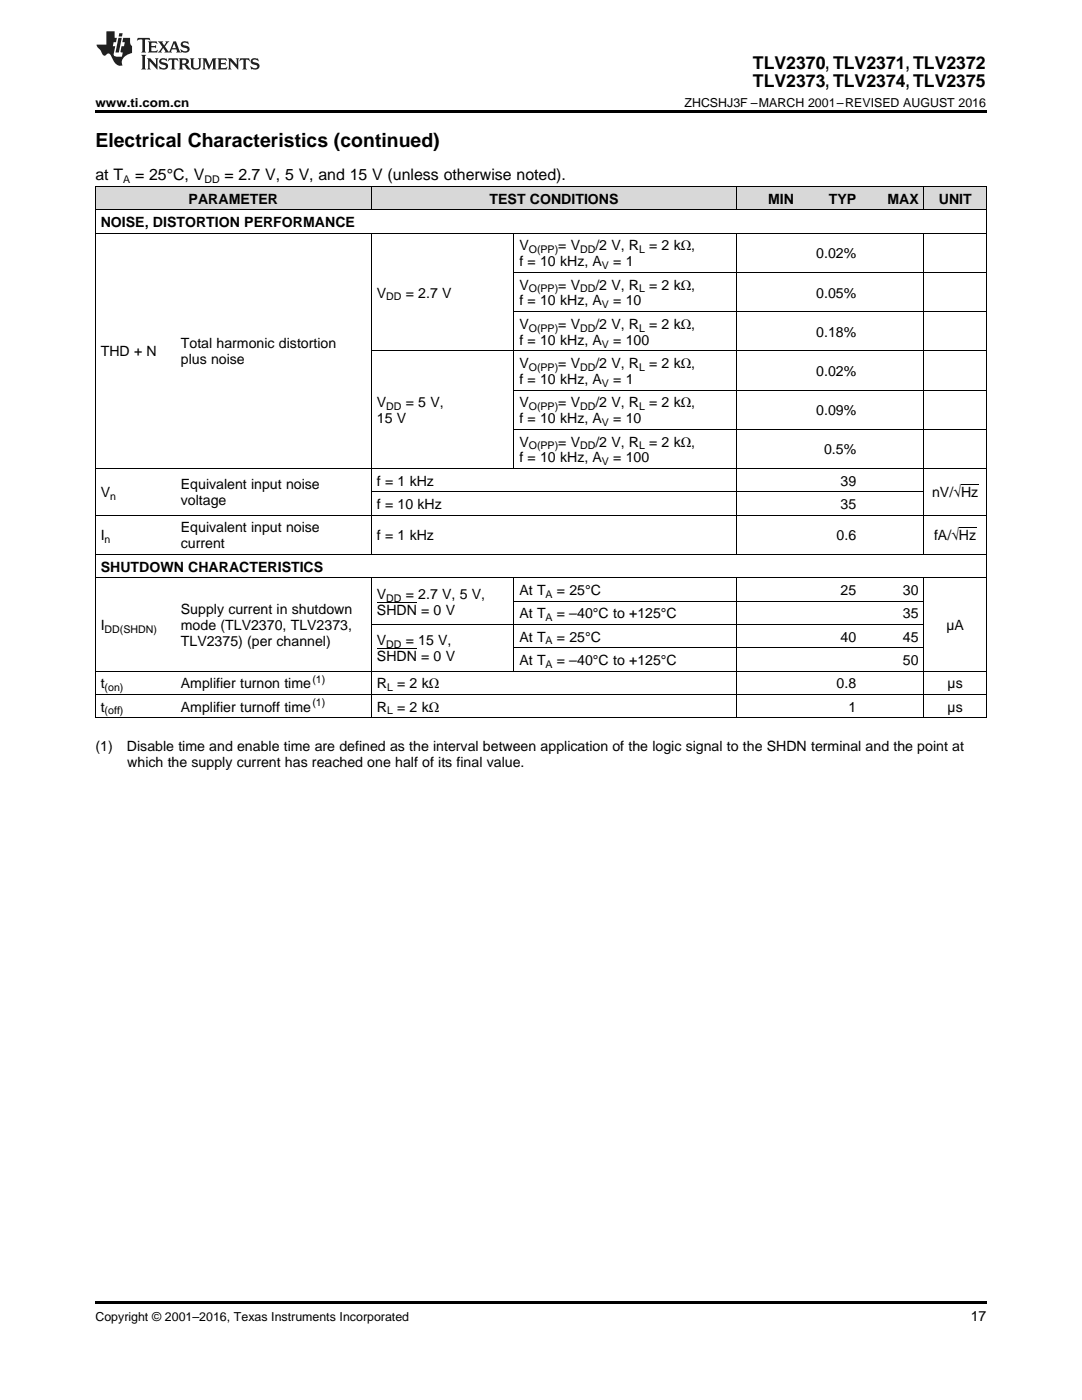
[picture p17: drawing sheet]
<svg xmlns="http://www.w3.org/2000/svg" width="216mm" height="279mm" viewBox="0 0 216 279" stroke-linecap="round" stroke-linejoin="round" font-family="sans-serif">
<defs><g id="words">
<text font-size="3.9" x="19" y="29.3">Electrical Characteristics (continued)</text>
<g font-size="3.5">
<text x="150.2" y="13.8">TLV2370, TLV2371, TLV2372</text>
<text x="150.2" y="17.3">TLV2373, TLV2374, TLV2375</text>
</g>
<g font-size="3.2">
<text x="19" y="36">at T</text>
<text x="27" y="36">= 25°C, V</text>
<text x="44.8" y="36">= 2.7 V, 5 V, and 15 V (unless otherwise noted).</text>
</g>
<g font-size="2.8">
<text x="37.6" y="40.6">PARAMETER</text>
<text x="97.7" y="40.6">TEST CONDITIONS</text>
<text x="153.2" y="40.6">MIN</text>
<text x="165.4" y="40.6">TYP</text>
<text x="177.1" y="40.6">MAX</text>
<text x="187.3" y="40.6">UNIT</text>
<text x="20.1" y="45.3">NOISE, DISTORTION PERFORMANCE</text>
<text x="103.6" y="50">V</text>
<text x="103.6" y="53.1">f = 10 kHz, A</text>
<text x="111.4" y="50">= V</text>
<text x="118.8" y="50">/2 V, R</text>
<text x="122.4" y="53.1">= 1</text>
<text x="129.5" y="50">= 2 kΩ,</text>
<text x="162.9" y="51.5">0.02%</text>
<text x="75.2" y="59.4">V</text>
<text x="81" y="59.4">= 2.7 V</text>
<text x="103.6" y="57.8">V</text>
<text x="111.4" y="57.8">= V</text>
<text x="118.8" y="57.8">/2 V, R</text>
<text x="129.5" y="57.8">= 2 kΩ,</text>
<text x="162.9" y="59.4">0.05%</text>
<text x="103.6" y="61">f = 10 kHz, A</text>
<text x="103.6" y="65.6">V</text>
<text x="111.4" y="65.6">= V</text>
<text x="118.8" y="65.6">/2 V, R</text>
<text x="122.4" y="61">= 10</text>
<text x="129.5" y="65.6">= 2 kΩ,</text>
<text x="20.1" y="71.1">THD + N</text>
<text x="36.1" y="69.5">Total harmonic distortion</text>
<text x="103.6" y="68.8">f = 10 kHz, A</text>
<text x="122.4" y="68.8">= 100</text>
<text x="162.9" y="67.2">0.18%</text>
<text x="36.1" y="72.7">plus noise</text>
<text x="103.6" y="73.4">V</text>
<text x="103.6" y="76.6">f = 10 kHz, A</text>
<text x="111.4" y="73.4">= V</text>
<text x="118.8" y="73.4">/2 V, R</text>
<text x="122.4" y="76.6">= 1</text>
<text x="129.5" y="73.4">= 2 kΩ,</text>
<text x="162.9" y="75">0.02%</text>
<text x="75.2" y="81.3">V</text>
<text x="81" y="81.3">= 5 V,</text>
<text x="103.6" y="81.3">V</text>
<text x="111.4" y="81.3">= V</text>
<text x="118.8" y="81.3">/2 V, R</text>
<text x="129.5" y="81.3">= 2 kΩ,</text>
<text x="162.9" y="82.9">0.09%</text>
<text x="75.2" y="84.5">15 V</text>
<text x="103.6" y="84.5">f = 10 kHz, A</text>
<text x="103.6" y="89.1">V</text>
<text x="111.4" y="89.1">= V</text>
<text x="118.8" y="89.1">/2 V, R</text>
<text x="122.4" y="84.5">= 10</text>
<text x="129.5" y="89.1">= 2 kΩ,</text>
<text x="103.6" y="92.3">f = 10 kHz, A</text>
<text x="122.4" y="92.3">= 100</text>
<text x="164.4" y="90.7">0.5%</text>
<text x="20.1" y="99.3">V</text>
<text x="36.1" y="97.7">Equivalent input noise</text>
<text x="36.1" y="100.9">voltage</text>
<text x="75.2" y="96.9">f = 1 kHz</text>
<text x="75.2" y="101.6">f = 10 kHz</text>
<text x="167.7" y="96.9">39</text>
<text x="167.7" y="101.6">35</text>
<text x="186" y="99.3">nV/√Hz</text>
<text x="20.1" y="107.8">I</text>
<text x="36.1" y="106.3">Equivalent input noise</text>
<text x="75.2" y="107.8">f = 1 kHz</text>
<text x="166.9" y="107.8">0.6</text>
<text x="186.4" y="107.8">fA/√Hz</text>
<text x="36.1" y="109.4">current</text>
<text x="20.1" y="114.1">SHUTDOWN CHARACTERISTICS</text>
<text x="75.2" y="119.5">V</text>
<text x="81" y="119.5">= 2.7 V, 5 V,</text>
<text x="103.6" y="118.7">At T</text>
<text x="111.1" y="118.7">= 25°C</text>
<text x="167.7" y="118.7">25</text>
<text x="180.2" y="118.7">30</text>
<text x="20.1" y="125.7">I</text>
<text x="36.1" y="122.6">Supply current in shutdown</text>
<text x="36.1" y="125.7">mode (TLV2370, TLV2373,</text>
<text x="75.2" y="122.7">SHDN = 0 V</text>
<text x="103.6" y="123.4">At T</text>
<text x="111.1" y="123.4">= –40°C to +125°C</text>
<text x="180.2" y="123.4">35</text>
<text x="188.8" y="125.7">µA</text>
<text x="36.1" y="128.9">TLV2375) (per channel)</text>
<text x="75.2" y="128.8">V</text>
<text x="75.2" y="132">SHDN = 0 V</text>
<text x="81" y="128.8">= 15 V,</text>
<text x="103.6" y="128.1">At T</text>
<text x="111.1" y="128.1">= 25°C</text>
<text x="167.7" y="128.1">40</text>
<text x="180.2" y="128.1">45</text>
<text x="20.1" y="137.4">t</text>
<text x="36.1" y="137.4">Amplifier turnon time</text>
<text x="75.2" y="137.4">R</text>
<text x="79.2" y="137.4">= 2 kΩ</text>
<text x="103.6" y="132.7">At T</text>
<text x="111.1" y="132.7">= –40°C to +125°C</text>
<text x="166.9" y="137.4">0.8</text>
<text x="180.2" y="132.7">50</text>
<text x="189.1" y="137.4">µs</text>
<text x="20.1" y="142">t</text>
<text x="36.1" y="142">Amplifier turnoff time</text>
<text x="75.2" y="142">R</text>
<text x="79.2" y="142">= 2 kΩ</text>
<text x="169.3" y="142">1</text>
<text x="189.1" y="142">µs</text>
<text x="19" y="150">(1)</text>
<text x="25.3" y="150">Disable time and enable time are defined as the interval between application of the logic signal to the SHDN terminal and the point at</text>
<text x="25.4" y="153.1">which the supply current has reached one half of its final value.</text>
<text x="193.7" y="263.6">17</text>
</g>
<g font-size="2.5">
<text x="19" y="21.4">www.ti.com.cn</text>
<text x="136.6" y="21.4">ZHCSHJ3F –MARCH 2001–REVISED AUGUST 2016</text>
<text x="19" y="263.6">Copyright © 2001–2016, Texas Instruments Incorporated</text>
</g>
<g font-size="2.1">
<text x="24.6" y="36.6">A</text>
<text x="40.8" y="36.6">DD</text>
<text x="105.5" y="50.5">O(PP)</text>
<text x="115.7" y="50.5">DD</text>
<text x="120.1" y="53.7">V</text>
<text x="127.5" y="50.5">L</text>
<text x="77.1" y="59.9">DD</text>
<text x="105.5" y="58.3">O(PP)</text>
<text x="115.7" y="58.3">DD</text>
<text x="127.5" y="58.3">L</text>
<text x="120.1" y="61.5">V</text>
<text x="105.5" y="66.2">O(PP)</text>
<text x="115.7" y="66.2">DD</text>
<text x="120.1" y="69.4">V</text>
<text x="127.5" y="66.2">L</text>
<text x="105.5" y="74">O(PP)</text>
<text x="115.7" y="74">DD</text>
<text x="120.1" y="77.2">V</text>
<text x="127.5" y="74">L</text>
<text x="77.1" y="81.8">DD</text>
<text x="105.5" y="81.8">O(PP)</text>
<text x="115.7" y="81.8">DD</text>
<text x="127.5" y="81.8">L</text>
<text x="105.5" y="89.7">O(PP)</text>
<text x="115.7" y="89.7">DD</text>
<text x="120.1" y="85">V</text>
<text x="127.5" y="89.7">L</text>
<text x="120.1" y="92.9">V</text>
<text x="22" y="99.8">n</text>
<text x="20.9" y="108.4">n</text>
<text x="108.9" y="119.3">A</text>
<text x="77.1" y="120.1">DD</text>
<text x="108.9" y="124">A</text>
<text x="20.9" y="126.3">DD(SHDN)</text>
<text x="77.1" y="129.4">DD</text>
<text x="108.9" y="128.6">A</text>
<text x="20.9" y="137.9">(on)</text>
<text x="62.3" y="136.2">(1)</text>
<text x="77.2" y="137.9">L</text>
<text x="108.9" y="133.3">A</text>
<text x="20.9" y="142.6">(off)</text>
<text x="62.3" y="140.9">(1)</text>
<text x="77.2" y="142.6">L</text>
</g>
</g></defs>
<g fill="#d8d8d8">
<path d="M19 37.3h16v4.6h-16z"/>
<path d="M35 37.3h39.2v4.6h-39.2z"/>
<path d="M74.2 37.3h28.4v4.6h-28.4z"/>
<path d="M102.6 37.3h44.4v4.6h-44.4z"/>
<path d="M147 37.3h12.5v4.6h-12.5z"/>
<path d="M159.5 37.3h12.4v4.6h-12.4z"/>
<path d="M171.9 37.3h12.5v4.6h-12.5z"/>
<path d="M184.4 37.3h12.4v4.6h-12.4z"/>
</g>
<path d="M19 22h177.8v.5h-177.8zM19 259.7h177.8v.5h-177.8z" fill="#000"/>
<g fill="none" stroke="#000" stroke-width=".2">
<path d="M19 37.2h177.8v106.1M19.1 37.2v106.1M74.1 37.2v4.7M147 37.2v4.7M184.3 37.2v4.7M19 46.5h177.8M19 41.9h177.8M74.1 46.6v64.1M102.5 46.6v47M102.6 54.3h94.2M147 46.6v64.1M184.3 46.6v64.1"/>
<path d="M74.2 70h122.6M102.6 77.8h94.2M102.6 62.2h94.2M19 93.5h177.8M74.2 98.2h110.2M102.6 85.7h94.2M19 115.3h177.8M19 110.6h177.8M19 102.8h177.8M74.1 115.4v27.9M102.5 115.4v18.6M102.6 120h81.8"/>
<path d="M147 115.4v27.9M184.3 115.4v27.9M19 138.6h177.8M19 133.9h177.8M74.2 124.6h110.2M102.6 129.3h81.8M19 143.2h177.8"/>
</g>
<g fill="#231f20">
<path d="M27.5 7.6l-.1 .5 .4-.2h.6v.1v2.1l-.2 .4h1l-.3-.4v-2.1l.1-.1h.5l.5 .2-.2-.5zM29.5 8.3l.2 .3v1.5l-.2 .4h1.8l.2-.6a1.04 1.04 0 0 1-1.3 .2v-.7h.6l.3 .2v-.6l-.3 .2h-.6v-.6l.8-.1 .4 .3-.2-.5zM31.5 8.3l.9 1.1-.9 1.1h.8l-.2-.2 .5-.7 .4 .7-.2 .2h1.5l-.1-.2 .1-.4h.9l.1 .4-.2 .2h1l-.3-.3-.7-1.9h-.5l-.9 2-.8-1 .9-1h-.8l.1 .3-.3 .5-.4-.6 .2-.2zM34.7 8.6l.4 1h-.7zM36.3 8.4a.63 .63 0 0 0-.2 .7 .63 .63 0 0 0 .6 .4l.6 .2 .1 .2a.75 .75 0 0 1-.7 .4 .75 .75 0 0 1-.6-.5l.1 .7 .1-.1a1.11 1.11 0 0 0 1.5-.6 1.13 1.13 0 0 0-1.2-.8l-.1-.4a1.04 1.04 0 0 1 1.2 .2l-.2-.5-.1 .1-.5-.2zM28.2 10.9l.2 .4v2.2l-.2 .4h1l-.3-.4v-2.2l.3-.4zM29.3 11.6l.3 .4v1.5l-.3 .4h.8l-.2-.4v-1.3l1.5 1.7v-1.9l.2-.4h-.7l.2 .4v.9l-1.1-1.3zM32 11.8a.62 .62 0 0 0-.2 .7 .62 .62 0 0 0 .6 .4l.6 .1 .1 .3a.76 .76 0 0 1-.7 .3 .76 .76 0 0 1-.6-.4l.1 .7 .1-.1a1.11 1.11 0 0 0 1.5-.6 1.13 1.13 0 0 0-1.2-.8l-.1-.4a1.04 1.04 0 0 1 1.2 .2l-.2-.6-.1 .1-.5-.1zM33.7 11.6l-.2 .6a.61 .61 0 0 1 .8-.3v1.6l-.2 .4h.9l-.2-.4v-1.6a.63 .63 0 0 1 .8 .3l-.2-.6zM35.6 11.6l.3 .4v1.5l-.3 .4h1l-.2-.2v-.8l.5 .2a.76 .76 0 0 0 1.2 .7l-1-1a.58 .58 0 0 0 .6-.5 .58 .58 0 0 0-.5-.6zM36.4 11.9h.1a.45 .45 0 0 1 .5 .1 .45 .45 0 0 1 .1 .5l-.7 .2zM37.9 11.6l.2 .2a2.17 2.17 0 0 0 .3 1.9 .99 .99 0 0 0 1.6-.6v-1.1l.2-.4h-.7l.2 .2a1.92 1.92 0 0 1-.2 1.8 .6 .6 0 0 1-.9-.5v-1.1l.2-.4zM40.4 11.6l.2 .4v1.5l-.2 .4h.7l-.2-.4v-1.4l.8 1.8 .8-1.8v1.4l-.2 .4h.9l-.2-.4v-1.5l.2-.4h-.8l-.6 1.5-.6-1.5zM43.4 11.6l.2 .4v1.5l-.2 .4h1.8l.2-.6a1.04 1.04 0 0 1-1.3 .1v-.6h.5l.4 .2v-.6l-.4 .2h-.5v-.7h.8l.3 .3-.1-.6zM45.5 11.6l.2 .4v1.5l-.2 .4h.7l-.2-.4v-1.3l1.5 1.7v-1.9l.2-.4h-.7l.2 .4v.9l-1.1-1.3zM47.9 11.6l-.1 .6a.61 .61 0 0 1 .8-.3v1.6l-.3 .4h1l-.3-.4 .1-1.6a.63 .63 0 0 1 .7 .3l-.1-.6zM50.2 11.8a.62 .62 0 0 0-.2 .7 .62 .62 0 0 0 .6 .4l.6 .1 .2 .3a.76 .76 0 0 1-.8 .3 .76 .76 0 0 1-.6-.4l.1 .7 .2-.1a1.11 1.11 0 0 0 1.5-.6 1.13 1.13 0 0 0-1.3-.8l-.1-.4a1.04 1.04 0 0 1 1.2 .2l-.1-.6-.2 .1-.5-.1z"/>
<path d="M21.2 6.3v2.6h-1.9l.1 .4 .7 .9a.91 .91 0 0 0 1 .8 .56 .56 0 0 1 .5-.3 .56 .56 0 0 1 .5 .3l.4 .8a1.53 1.53 0 0 0 1.9 1.2 1.54 1.54 0 0 1 1-2.1l.9-.3v-1.4a1.52 1.52 0 0 1-.3-1.6h-1.4l-.2 .8h.5l-.2 .8h-.4l-.2 1v.2l.4 .1-.2 .8a1.93 1.93 0 0 1-1.6-.3l.3-1.8h-.5l.2-.8h.4l.2-.8h-.4v-1.3zM23.6 7.6l-.6 2.9h.7l.6-2.9zM23.8 6.6l-.1 .7h.6l.2-.7z"/>
</g>
<path d="M191.8 96.8h3.4M191.3 105.4h3.5M75.2 129.5h8M75.2 120.2h8" fill="none" stroke="#000" stroke-width=".2"/>
<use href="#words"/>
</svg>
